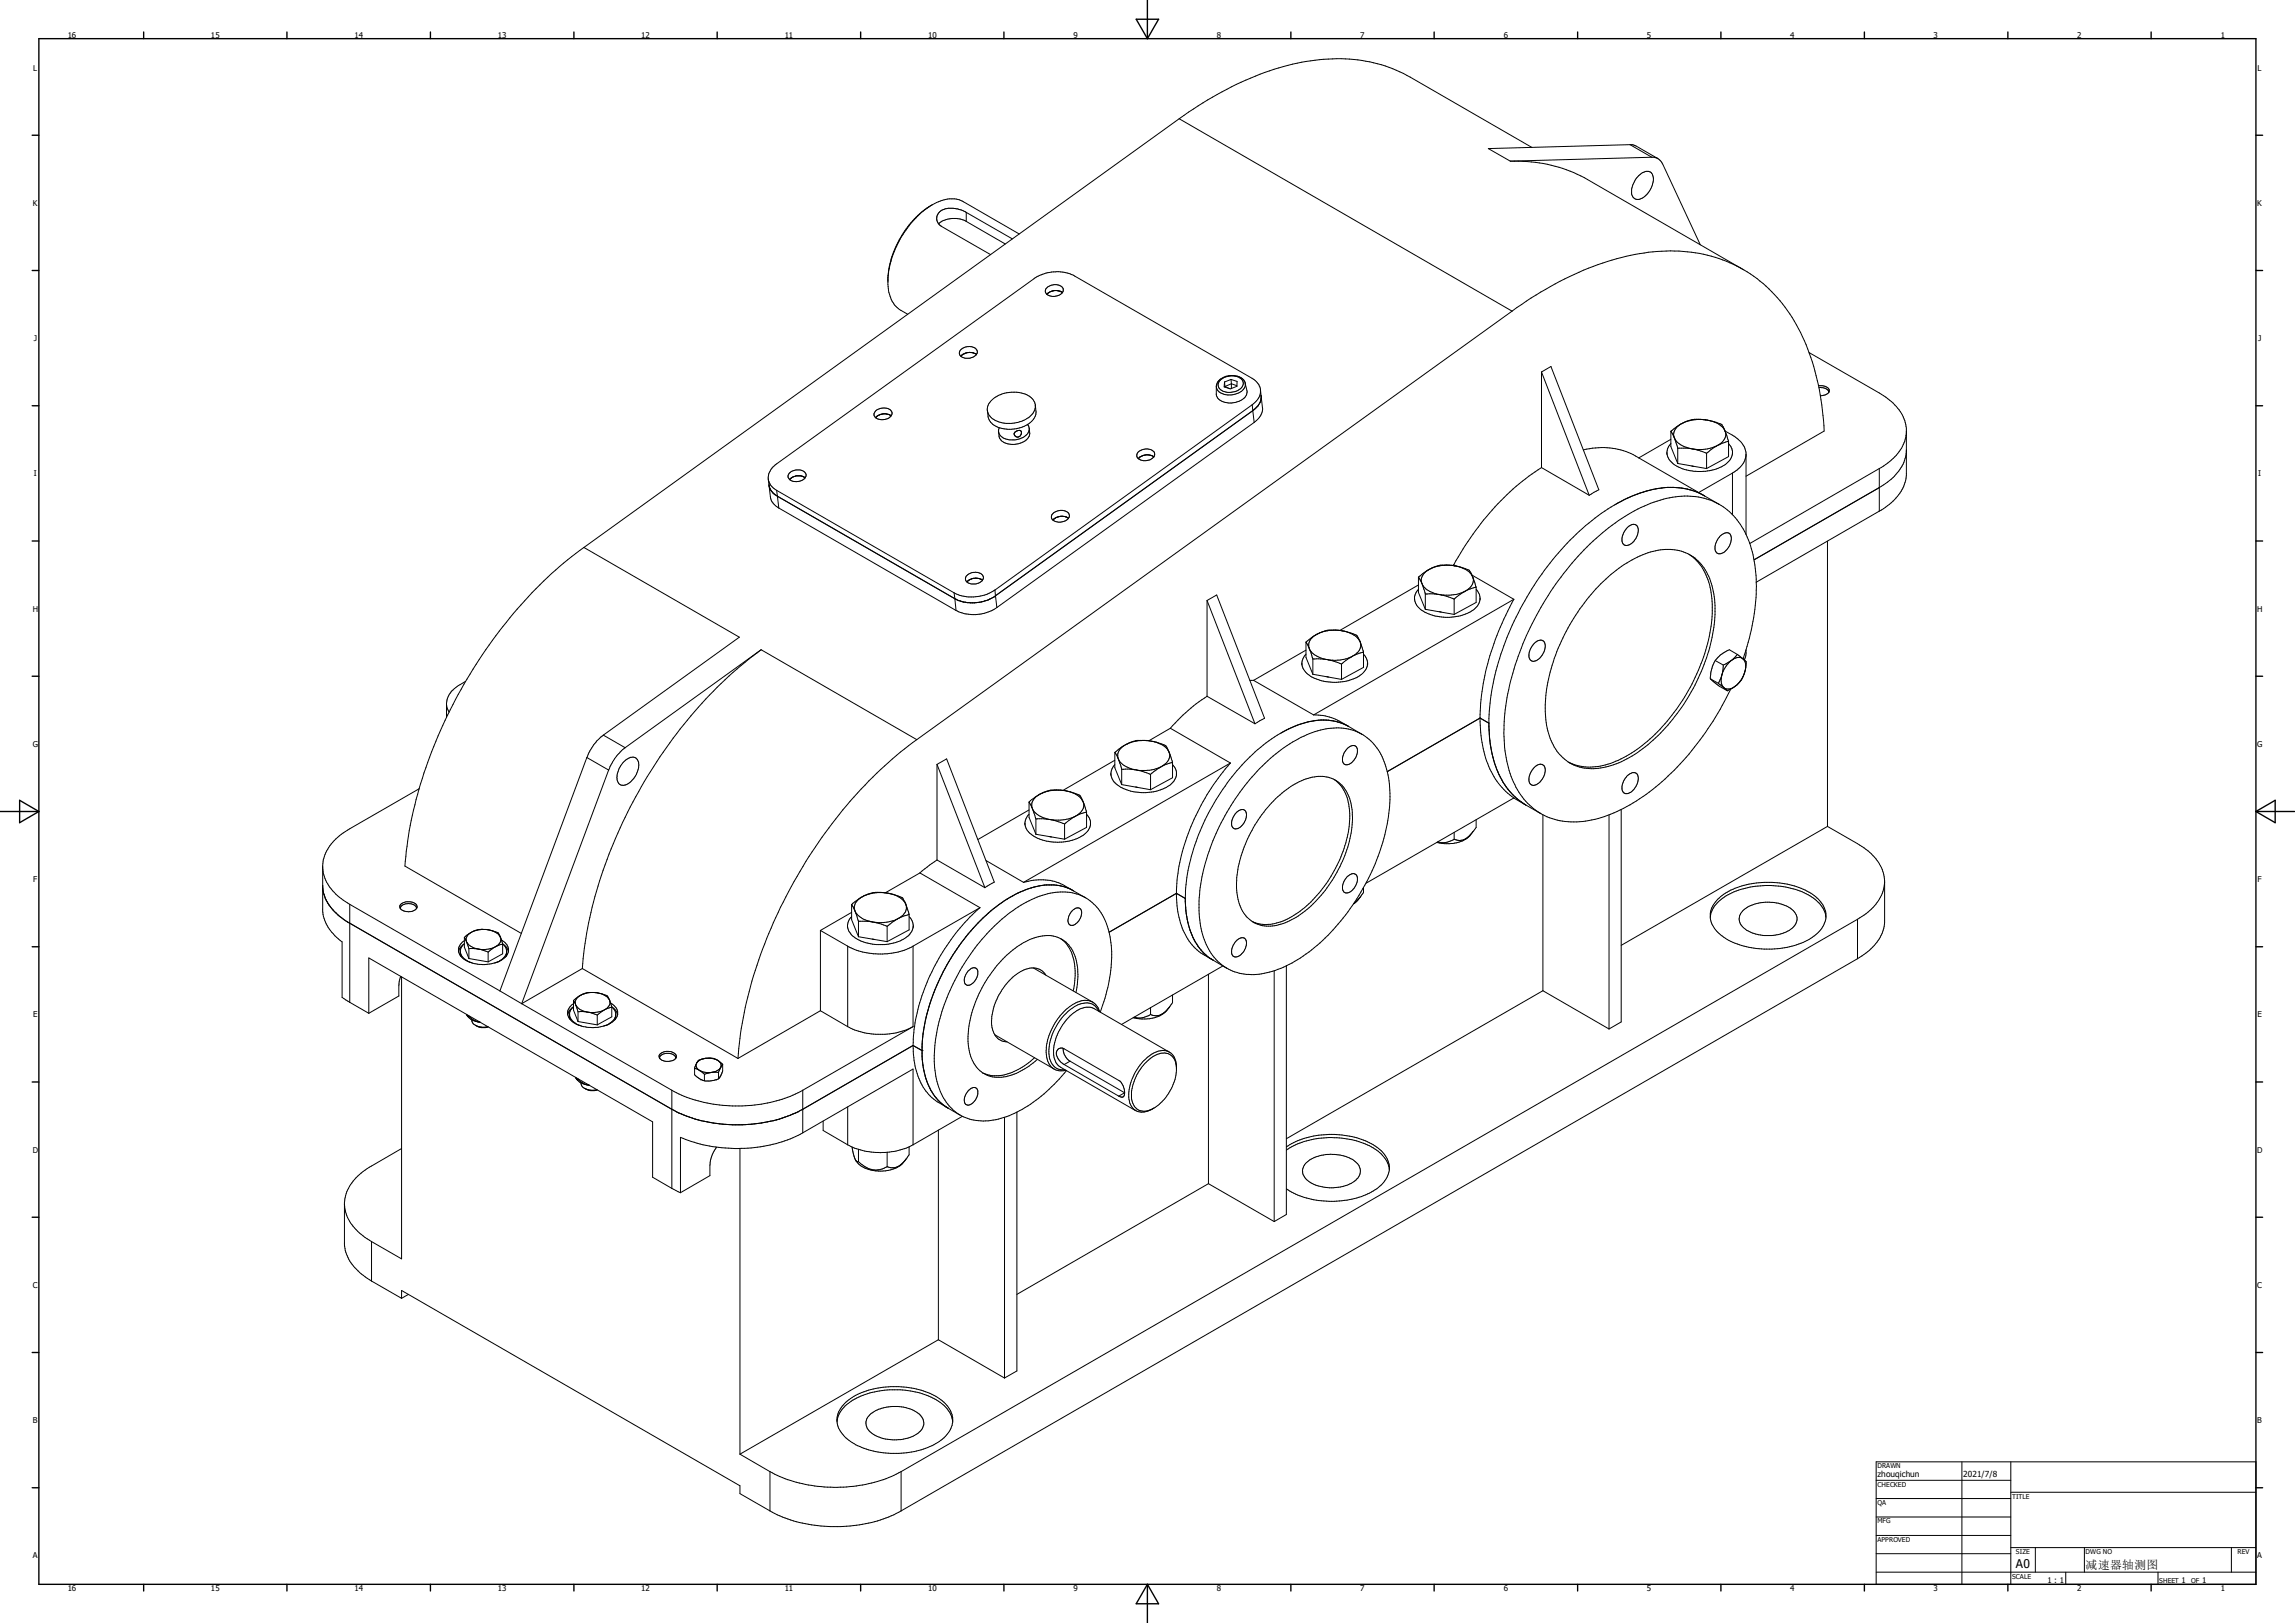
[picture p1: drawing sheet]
<svg xmlns="http://www.w3.org/2000/svg" width="297mm" height="210mm" viewBox="0 0 297 210" stroke-linecap="round" stroke-linejoin="round" font-family="sans-serif">
<defs><g id="words">
<text font-size="1.6" x="260.9" y="202.9">A0</text>
<text font-size="1.5" x="269.9" y="203.1">减速器轴测图</text>
<g font-size="1.1">
<text x="243" y="191.1">zhouqichun</text>
<text x="254.1" y="191.2">2021/7/8</text>
</g>
<g font-size="1">
<text x="8.8" y="4.9">16</text>
<text x="27.3" y="4.9">15</text>
<text x="45.9" y="4.9">14</text>
<text x="64.4" y="4.9">13</text>
<text x="83" y="4.9">12</text>
<text x="101.6" y="4.9">11</text>
<text x="120.1" y="4.9">10</text>
<text x="138.9" y="4.9">9</text>
<text x="157.5" y="4.9">8</text>
<text x="176" y="4.9">7</text>
<text x="194.6" y="4.9">6</text>
<text x="213.1" y="4.9">5</text>
<text x="231.7" y="4.9">4</text>
<text x="250.2" y="4.9">3</text>
<text x="268.8" y="4.9">2</text>
<text x="287.4" y="4.9">1</text>
<text x="4.3" y="9.1">L</text>
<text x="292.1" y="9.1">L</text>
<text x="4.2" y="26.6">K</text>
<text x="292.1" y="26.6">K</text>
<text x="4.4" y="44.2">J</text>
<text x="292.2" y="44.2">J</text>
<text x="4.4" y="61.6">I</text>
<text x="292.2" y="61.6">I</text>
<text x="4.2" y="79.2">H</text>
<text x="292.1" y="79.2">H</text>
<text x="4.2" y="96.6">G</text>
<text x="292.1" y="96.6">G</text>
<text x="4.3" y="114.1">F</text>
<text x="292.1" y="114.1">F</text>
<text x="4.3" y="131.6">E</text>
<text x="292.1" y="131.6">E</text>
<text x="4.2" y="149.1">D</text>
<text x="292.1" y="149.1">D</text>
<text x="4.2" y="166.6">C</text>
<text x="292.1" y="166.6">C</text>
<text x="4.2" y="184.1">B</text>
<text x="292.1" y="184.1">B</text>
<text x="4.2" y="201.6">A</text>
<text x="292.1" y="201.6">A</text>
<text x="8.8" y="205.9">16</text>
<text x="27.3" y="205.9">15</text>
<text x="45.9" y="205.9">14</text>
<text x="64.4" y="205.9">13</text>
<text x="83" y="205.9">12</text>
<text x="101.6" y="205.9">11</text>
<text x="120.1" y="205.9">10</text>
<text x="138.9" y="205.9">9</text>
<text x="157.5" y="205.9">8</text>
<text x="176" y="205.9">7</text>
<text x="194.6" y="205.9">6</text>
<text x="213.1" y="205.9">5</text>
<text x="231.7" y="205.9">4</text>
<text x="250.2" y="205.9">3</text>
<text x="265" y="204.8">1 : 1</text>
<text x="268.8" y="205.9">2</text>
<text x="282.3" y="204.8">1</text>
<text x="285" y="204.8">1</text>
<text x="287.4" y="205.9">1</text>
</g>
<g font-size=".9">
<text x="243" y="190">DRAWN</text>
<text x="243" y="192.4">CHECKED</text>
<text x="243" y="194.7">QA</text>
<text x="243" y="197.1">MFG</text>
<text x="260.4" y="193.9">TITLE</text>
<text x="243" y="199.5">APPROVED</text>
<text x="260.9" y="201.1">SIZE</text>
<text x="269.9" y="201.1">DWG NO</text>
<text x="289.6" y="201.1">REV</text>
<text x="260.4" y="204.3">SCALE</text>
<text x="279.4" y="204.8">SHEET</text>
<text x="283.6" y="204.8">OF</text>
</g>
</g></defs>
<g fill="none" stroke="#000" stroke-width=".13">
<path d="M152.6 15.4l43.1 24.9M152.6 15.4l-77 55.4M152.6 15.4a40.6 40.6 0 0 1 16.4-7.4 20.2 20.2 0 0 1 13.5 2l15.8 9.1M211 18.7h.4l.3 .2 2.9 1.6M211 18.7l2.8 1.6M211 18.7l-18.4 .5 2.9 1.7M114.9 35.9a5.6 5.6 0 0 0 .4 2.9 2.95 2.95 0 0 0 1.3 1.4l.9 .5M120.4 26.6a12.8 12.8 0 0 0-5.5 9.4M120.7 26.5l-.2 .1M125 27.5l-1.1-.5h-1.2a1.4 1.4 0 0 0-1.4 1.6l.2 .5 .4 .2 6.3 3.6M125 28.7l-.5-.3a3.5 3.5 0 0 0-1.8-.1l-.7 .3-.5 .4M125 27.5v1.2"/>
<path d="M125 27.5l6 3.4M125 28.7l5.1 2.9M131.9 30.3l-7.2-4.2a3.9 3.9 0 0 0-3.7 .2 12.1 12.1 0 0 0-6.1 9.4M135.6 37.1a1.43 1.43 0 0 1 2 .2 1 1 0 0 1-1.1 1.1 .89 .89 0 0 1-1.2-.9zM137.5 37.9a1.57 1.57 0 0 0-2 .2M195.5 20.9a19 19 0 0 1 10 2.3l20.1 11.7M212.1 22.7a1.28 1.28 0 0 1 1.5-.4 1.58 1.58 0 0 1 .2 1.8 2.18 2.18 0 0 1-2.1 1.7 .86 .86 0 0 1-.5-.7v-.6l.1-.6 .3-.6zM213.8 20.3a1.46 1.46 0 0 1 1.4 .9l4.8 10.5M213.8 20.3l-18.3 .6M113.4 53.1a1.36 1.36 0 0 1 2 .3 1.23 1.23 0 0 1-1.6 .9 .64 .64 0 0 1-.7-.5 .64 .64 0 0 1 .3-.7zM115.3 53.8a1.51 1.51 0 0 0-2 .3M124.4 45.2a1.44 1.44 0 0 1 2 .1 .83 .83 0 0 1-.8 1l-.7 .1a.67 .67 0 0 1-.7-.4 .67 .67 0 0 1 .2-.8z"/>
<path d="M126.4 45.9a1.57 1.57 0 0 0-2 .2M128.3 51.8a4.3 4.3 0 0 1 4.2-.8 1.66 1.66 0 0 1 1.3 2.2 3.6 3.6 0 0 1-2.9 1.6h-.7a2.62 2.62 0 0 1-2.4-1.5 1.5 1.5 0 0 1 .5-1.5zM132.1 55.7a.53 .53 0 0 0-.6 .1 .53 .53 0 0 0-.2 .6 .48 .48 0 0 0 .6 .1 .48 .48 0 0 0 .3-.4v-.3M132.1 55.8h.1M133 54.9a1.05 1.05 0 0 1-.5 1.7l-1 .3h-.8a1.35 1.35 0 0 1-1.5-1.3l.1-.3M133.2 55.4l.1 .6a1.47 1.47 0 0 1-1.4 1.4 2.31 2.31 0 0 1-2.5-.7l-.2-.8M134 52.4l.1 .8a2.1 2.1 0 0 1-1.6 2 4 4 0 0 1-4.3-.5l-.3-.7-.1-.9M147.3 58.4a1.42 1.42 0 0 1 2.1 .2 1.01 1.01 0 0 1-1.1 1 .93 .93 0 0 1-1.2-.7zM149.3 59.1a1.5 1.5 0 0 0-2 .3M157.7 49.3l.4-.3a2.4 2.4 0 0 1 1.7-.4 1.43 1.43 0 0 1 1.3 1l.3 .9a1.43 1.43 0 0 1-1.4 1.5 2.12 2.12 0 0 1-2.6-.8v-1.3zM158 49.2a2.18 2.18 0 0 1 2.8 0 1.04 1.04 0 0 1-.8 1.4 1.81 1.81 0 0 1-2.3-.6 .8 .8 0 0 1 .3-.8zM158.5 49.4v.6"/>
<path d="M158.5 50v.1M158.5 50l.6 .3M159.3 49.1l.8 .3v.6l-.9 .3-.8-.2 .1-.7M159.3 49.1l-.8 .3M159.3 49.1l.1 .6M159.4 49.7v.6M159.4 49.7l.7 .2M159.4 49.7l-.9 .3M161.1 49.6a1.36 1.36 0 0 1-1.3 1.4 2.08 2.08 0 0 1-2.3-.6l-.1-.4M162.1 52.4a1.9 1.9 0 0 0 .6-2.9l-.7-.6-22.9-13.2a5.2 5.2 0 0 0-5.3 .4l-33.3 23.9a1.89 1.89 0 0 0-.1 3.3l.1 .2M162.1 52.4v.7M162.1 52.4l-33.3 24"/>
<path d="M162.1 53.1l.2 1.6M162.1 53.1l-33.3 24M162.3 54.7l-33.3 23.9M163.1 50.4l.1 .8M163.2 51.2a1.75 1.75 0 0 1-.4 1.3l-.7 .6M163.2 51.2l.2 1.5a2.18 2.18 0 0 1-1.1 2M195.7 40.3a39.5 39.5 0 0 1 17.1-7.6 18.7 18.7 0 0 1 15.8 4.3 22.9 22.9 0 0 1 6.6 12.2 37.3 37.3 0 0 1 .9 6.6l-10.1 5.8M195.7 40.3l-77.1 55.4M199.5 48.1v12.4M199.5 48.1l1.2-.7 6.2 16-1.2 .7M199.5 48.1l6.2 16M204.9 58.2a9.2 9.2 0 0 1 6.8 .8l11 6.4a8.8 8.8 0 0 1 3.3 3.7"/>
<path d="M215.7 58.7l.1 .2a3.5 3.5 0 0 0 2.9 2 6.3 6.3 0 0 0 4.7-.9l.6-.6 .2-.7M216.2 56.8l-4.1 2.5M216.2 57.4l-.1 .1a1.51 1.51 0 0 0-.4 1.3M216.2 55.8l.4 .7M216.2 55.8v2l.9 2.2M216.6 56.5l.1 .3M216.7 56.8a2.92 2.92 0 0 0 2.1 1.2M216.7 56.8l.4 1.2M217.1 58h1.7M217.1 58v2M217.1 60l3.8 .6M217.7 54.8a1.61 1.61 0 0 0-1.1 1.7"/>
<path d="M217.7 54.8l-1.5 1M218 54.6l-.3 .2M218.8 58l.4 .1M219.2 58.1l1.7 .6M220.5 54.3h-1.4l-1.1 .3M220.5 54.3a5.1 5.1 0 0 0-2.5 .3M220.5 54.3h.2a5 5 0 0 1 2.2 .7l.3 .7M220.6 54.3h.2M220.9 58.7v1.9M221.2 54.4l.3 .1a2.64 2.64 0 0 1 1.7 1.2M222.1 57.7l-1.2 1M222.1 57.7l-.2 .1a5.2 5.2 0 0 1-2.7 .3"/>
<path d="M222.3 57.6l-.2 .1M223.2 55.7v.1M223.2 55.8l1.4 .8a3 3 0 0 1 1.4 2v10.5M223.2 55.8l.1 .1M223.3 55.9l.4 1.2M223.3 55.9a1.56 1.56 0 0 1-1 1.7M223.7 57.4a1.95 1.95 0 0 1 .5 1.4M223.7 57.1l-1.4 .5M223.7 57.1v2l-2.8 1.5M226 58.9a3.1 3.1 0 0 1-1.8 2.3M234.1 45.6l9.1 5.3a6.4 6.4 0 0 1 3.5 4.2v6.4a5.9 5.9 0 0 1-2.9 4.3l-.6 .3M235.3 49.9h.7a.65 .65 0 0 1 .7 .9"/>
<path d="M235.4 50.2l.2-.1a.96 .96 0 0 1 1.1 .7M236.7 50.8l-.5 .3-.6 .1M246.7 56.1a6.2 6.2 0 0 1-3.5 4.5M246.7 58.4a5.7 5.7 0 0 1-2.9 4.3l-16.8 9.7M75.6 70.8a49.3 49.3 0 0 0-10.5 10.3 61 61 0 0 0-12.3 27.7l-.4 3.3 15.1 8.7M75.6 70.8l20.1 11.7-17.6 12.6M99.4 62l.1 .7M99.5 62.7v.2a2.07 2.07 0 0 0 1.1 1.3M99.5 62.7l.2 1.6a2.03 2.03 0 0 0 1.1 1.4M100.5 63.5l.1 .7M100.5 63.5l23 13.2M100.6 64.2l.2 1.5"/>
<path d="M100.6 64.2l23 13.3M100.8 65.7l22.9 13.3M102.2 61.2l.7-.4h.6a.68 .68 0 0 1 .7 .4 .68 .68 0 0 1-.1 .8 1.44 1.44 0 0 1-2-.1l-.1-.4zM104.2 61.8l-.5-.2h-.6l-.6 .2-.3 .3M123.5 76.7l.1 .8M123.6 77.5l.1 1.5M125 74.6a1.4 1.4 0 0 1 2.2 0 .84 .84 0 0 1-.8 .9l-.7 .1a.69 .69 0 0 1-.7-1zM127.2 75.1a1.58 1.58 0 0 0-2.1 .2M128.8 76.4l-1.2 .5a6.1 6.1 0 0 1-2.5 .3l-.9-.2-.7-.3M128.8 76.4v.7M128.8 77.1a5.2 5.2 0 0 1-5.2 .4M128.8 77.1l.2 1.5"/>
<path d="M129 78.6a5.3 5.3 0 0 1-5.3 .4M136.3 66.4a1.39 1.39 0 0 1 2.1 .2 .91 .91 0 0 1-1 .9 1.1 1.1 0 0 1-1.3-.5v-.4zM138.3 67.1a1.58 1.58 0 0 0-2 .2M156.2 77.7v12.4M156.2 77.7l1.3-.7 6.2 15.9-1.3 .8M156.2 77.7l6.2 16M183.1 77.5l.1 .4a3.5 3.5 0 0 0 2.4 1.8 6.5 6.5 0 0 0 5.2-.8l.4-.5 .3-.9M183.6 75.7l-10.2 5.9M183.6 76.3a1.86 1.86 0 0 0-.5 1.3M183.6 74.7l.4 .7M183.6 74.7v2l.9 2.1M184 75.4a2.24 2.24 0 0 0 1.5 1.3l.6 .2"/>
<path d="M184 75.5l.5 1.4M184.5 76.9l.9-.1 1.1 .2M184.5 76.9v1.9M184.5 78.8l3.7 .7M185 73.7a1.61 1.61 0 0 0-1 1.7M185 73.7l-1.4 1M185.2 73.6l-.2 .1M186.3 79.2h.2M186.5 77l1.7 .5M187.2 73.1l-.9 .1-1.1 .4M187.2 73.1l.6 .1M187.2 73.1l-.2 .1a4.3 4.3 0 0 0-1.8 .4"/>
<path d="M187.8 73.2h.5M188.1 73.1l-.1 .1M188.1 73.1l.4 .2M188.2 77.5v2M188.3 73.2l.2 .1M188.5 73.3a4.1 4.1 0 0 1 1.7 .6l.3 .5M188.5 73.3l.6 .1a2.64 2.64 0 0 1 1.4 1M189.6 76.5l-.5 .2a5.4 5.4 0 0 1-2.1 .3h-.5M189.6 76.5l-1.4 1M190.5 74.4l.1 .2M190.5 74.4l5.4 3.1M190.6 74.6l.4 1.4"/>
<path d="M190.6 74.6a1.53 1.53 0 0 1-1 1.9M191 76.3a1.83 1.83 0 0 1 .5 1.3M191 76l-1.4 .5M191 76v2l-2.8 1.5M195.9 77.5l-25.9 15M195.9 77.5a32.5 32.5 0 0 0-4.4 15.9 13.1 13.1 0 0 0 2.7 8.3l.7 .7 1 .9M199.5 60.5a34.6 34.6 0 0 0-11.4 12.6M199.5 60.5l6.2 3.6M207.2 75.5a18.4 18.4 0 0 1 3.3-2.6 8.9 8.9 0 0 1 7.1-1.6 6.1 6.1 0 0 1 4 4.9 17.7 17.7 0 0 1-1.2 10.3 24.6 24.6 0 0 1-9.2 11.3 8.8 8.8 0 0 1-7 1.4 6.2 6.2 0 0 1-4-5 18.9 18.9 0 0 1 1.9-11.2 26.7 26.7 0 0 1 5.1-7.5zM210.6 64.5a26.8 26.8 0 0 0-8.2 6.2 36.9 36.9 0 0 0-9.7 21.3v2.1l.1 1.4M210.6 68.3l.1-.1a.71 .71 0 0 1 .8-.3 .71 .71 0 0 1 .5 .6 1.99 1.99 0 0 1-1.6 2.1 .73 .73 0 0 1-.5-1.1l.2-.5zM211.8 64l-1.5 .6-1.3 .7"/>
<path d="M213.4 63.5l-1.2 .3-1.5 .6M215.1 63.1l-1.6 .3M215.5 63.1l-1.7 .2-1.9 .6M215.8 63.1h1.2M215.9 63.1h-.5M216.5 63.1l1.9 .2M217.3 63.1l1 .2M218.3 63.3l1.1 .3 1.2 .6-.6-.3M218.4 63.3l.3 .1M218.5 71.7a7.3 7.3 0 0 1 3 5.7 20.5 20.5 0 0 1-2.3 10.7 26.5 26.5 0 0 1-4.4 6.3 22 22 0 0 1-3.3 2.8 9.8 9.8 0 0 1-6.9 2l-.8-.2-.8-.4M218.9 60.3l.3 .1M219 63.5l1 .3"/>
<path d="M222.4 65.2a10 10 0 0 0-8.3-.2 26.6 26.6 0 0 0-11.4 8.7 36.4 36.4 0 0 0-8 19.2 16.5 16.5 0 0 0 1.7 9.3 8.3 8.3 0 0 0 8.8 4.1 20 20 0 0 0 9.9-5.2 38.5 38.5 0 0 0 8.9-11.9M222.7 69.3a.83 .83 0 0 1 1.2-.1 1.9 1.9 0 0 1-.4 1.9l-.3 .3a.74 .74 0 0 1-1.1 0 2.05 2.05 0 0 1 .6-2.1zM224.2 61.2v5.4M224.2 61.2l-4.4 2.5M226 69.1a16.8 16.8 0 0 1 1.3 8.2 30.9 30.9 0 0 1-1.7 8M236.5 70v36.9M243.2 60.6v5.5M243.2 60.6l-16.8 9.7M243.2 66.1l-15.9 9.2M57.8 91.2l.3 1M60.3 88.2l-.8 .4a3.1 3.1 0 0 0-1.7 2.4v1.8M75.9 98l2.9 1.6"/>
<path d="M75.9 98l-11.2 30.2M78.1 95.1l2.8 1.7M78.1 95.1l-.2 .2a6.2 6.2 0 0 0-2 2.7M78.8 99.6l-11.3 30.3M80.6 98.7a1.4 1.4 0 0 1 1.6-.6 1.55 1.55 0 0 1 .2 2 2.19 2.19 0 0 1-2 1.5 1.16 1.16 0 0 1-.5-1.6l.3-.6zM80.9 96.8l-1.2 1.2-.9 1.6M98.5 84.1l-17.6 12.7M98.5 84.1a55.3 55.3 0 0 0-13.1 13.8l-1.6 2.6a58.3 58.3 0 0 0-8.3 23.6l-.1 1.2M98.5 84.1l20.1 11.6M118.6 95.7a42.7 42.7 0 0 0-5.6 4.9 63.3 63.3 0 0 0-14.8 23.6 50.1 50.1 0 0 0-2.3 8.9l-.4 3.9M121.3 98.9v12.4M121.3 98.9l1.2-.7 6.2 16-1.2 .7"/>
<path d="M121.3 98.9l6.2 16M144.3 98.4l-6.8 3.9M144.3 98.9a1.95 1.95 0 0 0-.5 1.4M144.3 97.4l.4 .7M144.3 97.4v1.9l.9 2.2M144.7 98.1a2.82 2.82 0 0 0 2.3 1.5M144.7 98.2l.5 1.3M145.2 99.5h.9l.9 .1M145.2 99.5v2M145.5 96.4a1.52 1.52 0 0 0-.8 1.7M145.5 96.4l-1.2 1M145.9 96.3l-.4 .1"/>
<path d="M146.4 96l-.5 .3M147 99.6l.5 .1M147.5 99.7l1.4 .5M147.9 95.8l-1.5 .2M148.1 95.8l.7 .1M148.3 95.8h-1.2l-1.2 .5M148.3 95.8l.5 .1M148.8 95.9h.4M149.2 95.9a2.95 2.95 0 0 1 1.8 .7l.3 .8M149.2 95.9l.6 .2a2.24 2.24 0 0 1 1.5 1.4M150.3 99.2l-1.4 1M150.3 99.2l-1.1 .4-1.7 .1"/>
<path d="M150.6 99l-.3 .2M150.7 99l-.4 .2M151.3 97.5l.4 1.2M151.3 97.4a1.44 1.44 0 0 1-.7 1.6M151.5 94.2l-2.8 1.7M151.5 94.2l7.7 4.5M151.7 98.9a1.56 1.56 0 0 1 .1 2.3 4.7 4.7 0 0 1-2.5 1.3 5.7 5.7 0 0 1-5.1-1.3l-.3-.4-.1-.6M151.7 98.7l-1 .3M151.7 98.7v1.9l-2.8 1.6M156.2 90.1l-1.4 1-1 .8-2.3 2.3M156.2 90.1l6.2 3.6M159.2 98.7a27.3 27.3 0 0 0-6.9 16.5 10.2 10.2 0 0 0 2.2 7.3l.9 .8 1.6 1"/>
<path d="M159.2 98.7l-26.7 15.5M161.8 88h.4M162.2 88l7.8 4.5M166.8 94.3a24 24 0 0 0-9.9 10 24.5 24.5 0 0 0-3.5 12.4M167.9 93.8l-1.1 .5M168.6 93.6l-1.5 .6-1.3 .7M169 84.1l-6.8 3.9M169 84.7a1.74 1.74 0 0 0-.5 1.3M169 83.1l.4 .8M169 83.1v2l.9 2.2M169.4 83.9l.5 1.4M169.4 83.9a3.1 3.1 0 0 0 2.4 1.4"/>
<path d="M169.9 85.3h1.9M169.9 85.3v2M169.9 87.3l3.7 .6M170 92.5a6.5 6.5 0 0 1 3.4 .8l1.1 .7M170.3 82.2a1.49 1.49 0 0 0-.9 1.7M170.3 82.2l-1.3 .9M170.6 82l-.3 .2M170.7 93.2l-1.4 .2-1.1 .3M170.9 93.2a6.5 6.5 0 0 1 3.3 .7M170.9 81.8l-.3 .2M171 93.2l-2.1 .3M171.3 93.2h.7"/>
<path d="M171.7 87.6h.3M171.8 85.3l1.8 .6M172.2 93.2l.9 .2M172.6 81.5l-.6 .1-1.1 .2M172.9 81.5l.4 .1M173.2 93.4l1.1 .5M173.3 81.6h.2M173.5 81.6l-1.5-.1-1.1 .3M173.5 81.6h.2M173.6 85.9v2M173.7 81.6l.9 .2a1.44 1.44 0 0 1 1.1 .7l.2 .3M173.7 81.6l.2 .1"/>
<path d="M174.1 81.7l1.2 .5 .6 .6M174.2 93.9l.3 .1M174.3 93.9l.2 .1M174.5 96.8a.7 .7 0 0 1 1.1 0 1.83 1.83 0 0 1-1.4 2.2 .53 .53 0 0 1-.5-.5 2.05 2.05 0 0 1 .8-1.7zM174.5 94l1.8 1M175 84.9a5 5 0 0 1-3.2 .4M175 84.9l-1.4 1M175.2 84.8l-.2 .1M175.9 82.8l.1 .2M176 83l.5 1.4M176 83a1.51 1.51 0 0 1-.8 1.8M176.5 84.7a1.57 1.57 0 0 1 .5 1.2"/>
<path d="M176.5 84.4l-1.3 .4M176.5 84.4v2l-2.9 1.5M177 85.8a2.72 2.72 0 0 1-2.3 2.2 6 6 0 0 1-5.7-1 1.75 1.75 0 0 1-.5-1.1M192.7 93.6l-1.2-.7-12 7M192.7 94a14.4 14.4 0 0 0 2.2 7.8l.7 .8M192.9 96.2l.4 2.2 .5 1.5M198.5 83.3a.85 .85 0 0 1 1.4-.1 2.03 2.03 0 0 1-1.5 2.4 .62 .62 0 0 1-.5-.6 2.33 2.33 0 0 1 .6-1.7zM198.5 99.4l.2-.2a.73 .73 0 0 1 1-.3 .73 .73 0 0 1 .3 1 1.77 1.77 0 0 1-1.7 1.7 .61 .61 0 0 1-.4-.6 2.34 2.34 0 0 1 .6-1.6zM221.3 87.8l1.2 1 1.1 .6M221.3 87.8l1.1 .6M222 85.5l-.6 1.3-.1 1M222 85.5l1 .6"/>
<path d="M222.4 88.4l1.2 1M222.8 87.5v.3a1.33 1.33 0 0 0 .2 1.1M222.8 87.3l-.4 1.1M223 86.1l-.2 1.2M224.4 88.9l-.8 .5M224.6 88.8a1.29 1.29 0 0 1-1.5 .2M224.6 88.8l-.1 .1M224.8 84.7l-.2 .3a4.7 4.7 0 0 0-1.8 2.3M224.8 84.7l-1-.6-1.2 .7-.6 .7M224.8 84.7l.7 .5M225.5 85.2l-.3-.1h-.5l-1.7 1M225.5 85.2l.2 .2"/>
<path d="M225.6 85.2a1.56 1.56 0 0 1 .2 1.7M225.7 85.4a.53 .53 0 0 1 .3 .8l-.2 .7M225.8 86.9a2.9 2.9 0 0 1-1.2 1.9M225.8 86.9l-.3 .8-.4 .6-.5 .5M226 84.1l-.1 .8-.2 .5M41.8 112.2a5.8 5.8 0 0 0 3.2 4.6l.3 .2M41.8 114.8a6.1 6.1 0 0 0 3.2 4.5l41.9 24.2a16.6 16.6 0 0 0 7.9 2 19.1 19.1 0 0 0 6.4-.8l1.7-.7 1-.5 14.3-8.2M45.3 117v12.7M45.3 117l19.4 11.2M51.8 117.6a.98 .98 0 0 1 1.2-.7l.4 .1a.64 .64 0 0 1 .5 .6M51.9 116.9l.7-.2h.7a.59 .59 0 0 1 .7 .6 .59 .59 0 0 1-.6 .6 1.35 1.35 0 0 1-1.7-.5l.1-.3zM54.3 102.1l-9 5.1a6.2 6.2 0 0 0-3.5 4.6v6.1a5.5 5.5 0 0 0 2.5 4v7.2l1 .6"/>
<path d="M109.7 119.9a2.51 2.51 0 0 0 1.9 1.9l1.3 .4h1.5a4.5 4.5 0 0 0 3.6-1.6l.2-.7M110.2 118.1l-4 2.3M110.2 118.6a1.71 1.71 0 0 0-.5 1.4M110.2 117l.3 .6M110.2 117v2l.9 2.2M110.5 117.6l.1 .3M110.6 117.6v.3M110.6 117.9l.5 1.3M110.6 117.9a3 3 0 0 0 2.4 1.4l1.8 .6M111.1 119.2v2M111.5 116.1l-.4 .3a1.3 1.3 0 0 0-.5 1.2M111.5 116.1l-1.3 .9"/>
<path d="M112 115.9l-.5 .2M114.3 115.5a5 5 0 0 0-2.2 .3l-.1 .1M114.5 115.5h.2M114.8 119.9v1.9M114.9 115.6l-1.6-.1-1.3 .4M114.9 115.6l.8 .2 .5 .2a1.44 1.44 0 0 1 1.1 1.3 1.44 1.44 0 0 1-.8 1.4l-.3 .2M114.9 115.6l.9 .2a1.42 1.42 0 0 1 1.1 .6l.4 .7 .4 1.2M116.1 119h-.2a5.6 5.6 0 0 1-3.2 .3l-1.6-.1M116.1 119l-1.3 .9M116.2 118.9l-.1 .1M117.7 118.6a1.72 1.72 0 0 1 .5 1.4M117.7 118.3l-1.5 .6"/>
<path d="M117.7 118.3v2l-2.9 1.5M119.1 113l-4.5 2.5M119.1 113l7.7 4.5M121.3 111.3l-2.2 1.7M121.3 111.3l6.2 3.6M126.3 119.7l-1.6 1.9M126.6 119.4l-.7 .7a27 27 0 0 0-3.6 5.3l-.7 1.3M126.8 117.5l-8.6 4.9M126.8 117.5a26 26 0 0 0-8.6 17v.8M127.6 111.4l4.9 2.8M129 117.3l-2.4 2.1M130.3 116.3l-1 .7"/>
<path d="M132.5 114.2a7.4 7.4 0 0 1 3.7-.2l1.3 .5 3 1.7M132.8 115.1a16.4 16.4 0 0 0-5.6 3.7M132.8 115.1l-1 .4-1.4 .8M133.2 104.8l-6.7 3.8M133.2 105.4a1.74 1.74 0 0 0-.6 1.3M133.2 103.8l.4 .7M133.2 103.8v2l.9 2.2M133.6 104.5l.1 .4M133.6 104.6l.1 .3M133.7 104.9l.4 1.1M133.7 104.9a3.8 3.8 0 0 0 2.7 1.3l1.4 .4M133.8 114.8l-1 .3"/>
<path d="M134.1 106v2M134.1 108l3.7 .6M134.2 114.7l-.7 .2M134.6 102.8a1.61 1.61 0 0 0-1 1.7M134.6 102.8l-1.4 1M134.8 114.6l-.7 .1M135.8 108.3h.3M136.4 114.5l.6 .1M136.4 114.5h.3M136.4 114.5l-1.9 .1M136.7 114.6h.3M137 102.2a3.8 3.8 0 0 0-2.4 .6"/>
<path d="M137 114.6h.3M137.2 102.2l.4 .1M137.2 102.2l-1.3 .1-.8 .2-.5 .3M137.3 114.6l1.1 .4 .5 .3M137.3 114.6l.3 .1M137.4 102.3h.2M137.6 102.3l.5 .1M137.8 106.6v2M138.1 102.4a2.95 2.95 0 0 1 1.8 .7l.2 .5M138.1 102.4l.6 .1a2.44 2.44 0 0 1 1.4 1.1M138.7 117.9a.72 .72 0 0 1 1.2-.2 1.72 1.72 0 0 1-1.1 2 .66 .66 0 0 1-.5-1l.2-.5zM139.2 105.6l-.2 .1a4.8 4.8 0 0 1-2.4 .4l-1.6-.2-.9 .1"/>
<path d="M139.2 105.6l-1.4 1M140.1 103.6a1.55 1.55 0 0 1-.9 2M140.2 103.7l.4 1.4M140.6 105.4a1.73 1.73 0 0 1-.6 2.8 6.4 6.4 0 0 1-6.7-.3 1.95 1.95 0 0 1-.7-1.3M140.6 105.1l-.7 .2-.7 .3M140.6 105.1v2l-2.8 1.5M145.2 101.5l3.7 .7M147 101.8l.2 .1M148.9 100.2v2M153.4 116.3l-1.1-.7-8.8 5M153.4 116.6l.1 1.6M153.4 117v.4"/>
<path d="M153.4 117.5a9.3 9.3 0 0 0 2.4 5.9M153.5 118.3l.1 .7M153.7 119.3l.3 1.1 .5 1.2M160.1 105.1a.67 .67 0 0 1 1.1 0l.1 .3-.1 .5a2.06 2.06 0 0 1-.9 1.3 .57 .57 0 0 1-.9-.5 2.15 2.15 0 0 1 .7-1.6zM165.1 103.4a9.4 9.4 0 0 1 5.5-2.9 4.1 4.1 0 0 1 4.3 3.7 14.1 14.1 0 0 1-2.3 9.4 13.2 13.2 0 0 1-6.8 6 4.1 4.1 0 0 1-5.6-3.2 12.9 12.9 0 0 1 1.4-8.2l.8-1.5 .9-1.3zM172.6 100.9a5 5 0 0 1 2 3.8 15.5 15.5 0 0 1-3.2 10 11.9 11.9 0 0 1-6.4 4.8 4.3 4.3 0 0 1-2.9-.3M174.3 113.4l.3-.1a.62 .62 0 0 1 .6-.3 .62 .62 0 0 1 .5 .6 1.84 1.84 0 0 1-1.5 1.9 .87 .87 0 0 1-.4-1.2zM176.1 116l-.9 1M176.5 114.9l-.1 .7-.6 .7-.6 .6M188.2 107.7v.9M188.2 108.6l-.6 .3a2.2 2.2 0 0 1-1.6 0M190.6 107.6l-.3 .5a3.4 3.4 0 0 1-2.7 1.1l-1.7-.2"/>
<path d="M190.6 107.6a2.1 2.1 0 0 1-2 1.1l-.4-.1M191 106.1v1l-.4 .5M194 100.2l.2 .4M194.2 100.6l.8 1.3 .6 .8M195.6 102.7l1 .9M195.6 102.6l.2 .3M195.9 102.9l.2 .3M195.9 103.3l1.6 .9M195.9 103.3l-19.1 11M196.3 103.4l.3 .2M196.6 103.6l.9 .6M197.5 104.2l1.9 1.1"/>
<path d="M199.7 105.4v22.8M208.2 105.4v27.8M209.8 104.8v27.4l-1.6 1M210.6 100.4a.81 .81 0 0 1 1.3-.1 2.08 2.08 0 0 1-1.3 2.4 .58 .58 0 0 1-.7-.6 2.42 2.42 0 0 1 .7-1.7zM221.3 118.7a3.6 3.6 0 0 1 2.1-2.8 12 12 0 0 1 9.3-.7 7 7 0 0 1 2.4 1.3 3.2 3.2 0 0 1 1.2 2.2M222.3 116.4a8.9 8.9 0 0 1 6-2.2 10.9 10.9 0 0 1 5.8 1.2 4 4 0 0 1 2.2 2.8 3.7 3.7 0 0 1-2.2 3.4 12 12 0 0 1-9.3 .6 4.9 4.9 0 0 1-3.4-3.2 2.87 2.87 0 0 1 .9-2.6zM225.6 117.8a5.4 5.4 0 0 1 5-.8l.6 .2a1.81 1.81 0 0 1 1.3 2.1 3 3 0 0 1-2.5 1.7l-1.7 .1a3.7 3.7 0 0 1-3.1-1.7 1.46 1.46 0 0 1 .4-1.6zM236.5 106.9l3.9 2.3a6.3 6.3 0 0 1 3.4 4l.1 .7v5.5a5.7 5.7 0 0 1-2.9 4.3l-.6 .4M236.5 106.9l-26.7 15.4M240.4 119v5.1M240.4 119l-123.8 71.4M243.9 114.2a5.8 5.8 0 0 1-3.2 4.6l-.3 .2"/>
<path d="M45.3 129.7l2.4 1.4M47.7 131.1v-7.1l36.8 21.2v7.1l2.4 1.5M51.9 126.3l-.3 .9v1.7l-3.9 2.2M52 126.4v36.5l-3.9-2.2M59.3 123.1a2.62 2.62 0 0 0 2.3 1.6l1.1 .1 .9-.1 .8-.2M59.6 123.1a1.98 1.98 0 0 0 1.5 1.5M60 122.2l-.4 .4-.3 .5M60.1 121.7a1.51 1.51 0 0 0-.8 1.4M60.1 122.1a1.35 1.35 0 0 0-.4 1.7M60.1 121.3l.3 .5M60.1 121.3v1.3l.6 1.4M60.4 121.8v.1"/>
<path d="M60.4 121.9a1.97 1.97 0 0 0 1.3 .9M60.4 121.9l.3 .9M60.4 131.2l.1 .2M60.5 131.4v.1M60.5 131.5l.6 .5M60.5 131.5h.1M60.5 131.5l.1 .1M60.6 131.6h.1M60.6 131.5h.1M60.7 122.8h1.1M60.7 122.8v1.2M60.7 131.4v.1"/>
<path d="M60.7 124l2.5 .5M60.7 131.5l.7 .6 .7 .1M60.8 120.8a.96 .96 0 0 0-.4 1M61.1 132a.74 .74 0 0 0 .4 .7M61.1 132l.4 .2 .7 .1M61.1 120.6l-.3 .2M61.2 120.6l-1.1 .7M61.5 132.7l.8 .3 .9-.1M61.5 132.7a2.39 2.39 0 0 0 1.6 .1M61.8 122.8h.3M62.1 122.8l1.1 .4M62.3 120.3l-1.1 .3"/>
<path d="M62.5 120.2l.1 .1M62.9 120.3h.1M63 120.3l.4 .1M63.1 120.3h-1.1l-.9 .3M63.1 120.3a2.08 2.08 0 0 1 1.6 1M63.2 123.2v1.3M63.5 120.4h.2a1.21 1.21 0 0 1 .9 .6l.1 .3M64 122.6a3.6 3.6 0 0 1-1.9 .2M64 122.6l-.8 .6M64.1 122.5l-.1 .1M64.4 124.5l-.4 .1M64.7 128.2l2.8 1.7"/>
<path d="M64.7 121.3l.1 .2M64.8 121.5l.3 .7M64.8 121.5a1.08 1.08 0 0 1-.7 1M64.9 121.6l.1 .1a1.37 1.37 0 0 1 .8 1.4M65.1 122.2l-1 .3M65.1 122.2v1.2l-1.9 1.1M65.6 123.2l-.3 .6-.6 .5M65.8 123.1a1.54 1.54 0 0 0-.7-.9l.5 .7-.1 .9M65.8 123.1a2.1 2.1 0 0 1-1.4 1.4M67.5 129.9l19.4 11.2M73.7 131.4l.3 .6 .6 .5M74.2 130.3l-.5 .4-.2 .6"/>
<path d="M74.2 129.9a1.33 1.33 0 0 0-.1 2.3 4.8 4.8 0 0 0 5.3-.1l.2-.2 .3-.6M74.2 130.3l-.5 .6v.8l.1 .2M74.2 129.5l.2 .3M74.2 129.5v1.2l.6 1.5M74.4 129.8l.1 .2M74.5 130l.2 .3a2.39 2.39 0 0 0 1.3 .7M74.5 130l.3 .9M74.5 139.4l.1 .2M74.6 139.6h.1M74.6 139.6l.6 .5M74.6 139.6l.1 .1M74.7 139.7h.1"/>
<path d="M74.7 132.6l.5 .2M74.8 139.7h.1M74.8 130.9l1.2 .1M74.8 130.9v1.3M74.8 139.6v.1M74.8 132.2l2.5 .4M74.8 139.7l.8 .6 .6 .1M75.4 125.3l20.1 11.7M75.4 125.3l-7.9 4.6M76 131l1.3 .3M76.5 128.4a2.58 2.58 0 0 0-1.9 .9l-.2 .5M76.9 128.4l.4 .1"/>
<path d="M77.3 131.3v1.3M77.3 128.5l-1.2-.1a4 4 0 0 0-1.9 1.1M77.3 128.5l.5 .1a1.21 1.21 0 0 1 .9 .5l.2 .3M77.3 128.5a2.13 2.13 0 0 1 1.6 .9M78.1 130.7a3.7 3.7 0 0 1-1.7 .3h-.4M78.2 130.7h-.1M78.2 130.7l-.9 .6M78.5 132.6l-.3 .2M78.9 129.4v.1M78.9 129.5a1.04 1.04 0 0 1-.7 1.2M78.9 129.5l.3 .8M79 129.8a1.69 1.69 0 0 1 .9 1.5"/>
<path d="M79.2 130.3l.5 .7-.1 .9M79.2 130.3l-1 .4M79.2 130.3v1.3l-1.9 1M79.2 130.3l.5 .4 .2 .6M79.7 131.4a1.67 1.67 0 0 1-.9 1.1M85.4 136.5a1.47 1.47 0 0 1 2.1 .1 .79 .79 0 0 1-.9 .7h-.4a.79 .79 0 0 1-.9-.8zM85.4 136.9a.86 .86 0 0 1 .8-.6 1.23 1.23 0 0 1 1.2 .4l.1 .2M89.9 138.2v.9l.8 .6M89.9 138.2l.5 .2 .8 .6M90.1 137.7a.68 .68 0 0 0 .3 .7M90.1 137.6l-.2 .6M90.2 137.5l-.1 .1"/>
<path d="M90.6 138.6l.9 .2h.6M90.7 137.1l-.6 .5M90.7 139.7l.5 .2M90.7 139.7v.1M91.2 139v.9M91.3 136.9l-.3 .1a.78 .78 0 0 0-.7 .4l-.1 .1M91.3 136.9l-.4 .1M91.3 136.9h1l.4 .2M91.6 136.9h-.1M92 136.9l.7 .2M92.1 138.8h.9M92.1 138.8l-.9 .2"/>
<path d="M92.7 137.1l.8 .6M92.7 137.1l.1 .1M92.7 139.7v.1M92.7 139.7l-.8 .2h-.7M93 139.6l-.3 .1M93 138.8v.8M93 137.3l.3 .3v.5M93.2 138.2l-.6 .4-.5 .2M93.5 137.7v1l-.5 .9M93.5 137.7l-.5 1.1M106.2 130.8l-10.7 6.2M106.2 130.8l3.5 2"/>
<path d="M106.2 120.4v10.4M106.2 120.4l3.5 2M109.7 132.8a9.1 9.1 0 0 0 3.6 1h1.2a9 9 0 0 0 3.7-1M109.7 122.4a9.2 9.2 0 0 0 5.7 .9l1.6-.3 1.2-.6M109.7 122.4v10.4M111.1 121.2l3.7 .6M112.9 121.5l.3 .1M118.2 132.8l-14.3 8.3M118.2 122.4v10.4M118.2 135.3l1.1 .6M118.2 135.3a9.3 9.3 0 0 0 2.2 6.5l.9 .8 1.4 .8M119.3 135.9h.1"/>
<path d="M119.3 136.6a10.5 10.5 0 0 0 1 4.2M119.5 133.4l-.2 1.7v1.6l.3 1.9M119.6 138.9a8.1 8.1 0 0 0 1.1 2.5M119.8 132l-.3 1.3M120.7 128.9l-.8 2.8M121.4 127.1l-.7 1.7M122.3 125.3a23.5 23.5 0 0 0-3 10.1M124.7 121.6l-1.2 1.6-1 1.7M125.3 125.6a.75 .75 0 0 1 1.2-.1v.1a1.71 1.71 0 0 1-.3 1.3l-.3 .3a.64 .64 0 0 1-1 0 1.62 1.62 0 0 1 .4-1.6zM128.7 133.9l7.7 4.4M133.7 125.3l7.7 4.4M133.9 136.9a8.5 8.5 0 0 1-4.7 2.3h-1l-.8-.3"/>
<path d="M134.2 137.1a7.8 7.8 0 0 1-5.3 2.3l-.7-.1-.8-.4M135.3 126.2a2.15 2.15 0 0 0-3-.6 8 8 0 0 0-3.8 5.2l-.1 .3a3.4 3.4 0 0 0 .8 3.4l.6 .3h.5M136.5 138.4l.6 .2 .9-.1M137.2 121.4l.2 .2M137.4 121.5a4.7 4.7 0 0 0-4.7 .3 15.5 15.5 0 0 0-6.8 8.9 9.4 9.4 0 0 0-.1 6.5 3.5 3.5 0 0 0 1.6 1.7M137.4 121.6a4.3 4.3 0 0 1 1.3 1.8 8.9 8.9 0 0 1 .2 4.8M137.4 121.5a4.1 4.1 0 0 1 1.9 2.8 9.4 9.4 0 0 1-.1 4.1M137.6 135.7l.1 .8 .4 .5 .4 .3M137.7 137.8a1.69 1.69 0 0 1-.9-1.8 .66 .66 0 0 1 .9-.3l7.1 4.1a1.8 1.8 0 0 1 .6 2.1l-.3 .1-.3-.2M137.7 137.8l7.1 4M138 138.5a19.9 19.9 0 0 1-6.4 5.4M138.5 137.3l-.8 .5"/>
<path d="M138.5 137.3l7 4.1-.7 .4M142.2 130.9a1.81 1.81 0 0 0-2.5-.9 7.1 7.1 0 0 0-3.9 6.9 1.86 1.86 0 0 0 1.5 1.5h.5M142.3 130.9a1.97 1.97 0 0 0-2.9-1.2 7.5 7.5 0 0 0-4 6.9 2.25 2.25 0 0 0 1.1 1.8M142.4 131a18.3 18.3 0 0 0 1.1-10.5 6.2 6.2 0 0 0-5-5 10.6 10.6 0 0 0-7.4 2.3 25.3 25.3 0 0 0-8.4 10.8 26.7 26.7 0 0 0-1.4 4.5 13.5 13.5 0 0 0 .5 8.5 5.8 5.8 0 0 0 6.7 3.3h.4a10.7 10.7 0 0 0 2.7-1M147.9 137.4a4.1 4.1 0 0 1 2.4-1.5 1.73 1.73 0 0 1 1.9 1.8 6.1 6.1 0 0 1-3.9 6.1 1.75 1.75 0 0 1-2.2-1.8 6.9 6.9 0 0 1 1.8-4.6zM148.9 130.4v.9M148.9 131.3l-.5 .2a2.3 2.3 0 0 1-1.6 .1M151.3 136.1l-9.7-5.6a2.63 2.63 0 0 0-2.8 .7 6.6 6.6 0 0 0-2.4 5.6 1.84 1.84 0 0 0 .9 1.3l9.7 5.6M151.4 130.3a3 3 0 0 1-1.7 1.3 5.3 5.3 0 0 1-2.3 .2l-.8-.1M151.7 128.8v.9a2.97 2.97 0 0 1-2.1 1.8l-.7-.2M152.3 138.1a1.73 1.73 0 0 0-.9-1.6 1.73 1.73 0 0 0-1.9 .1 6.5 6.5 0 0 0-3.1 4.7v.8a1.71 1.71 0 0 0 1 1.5 1.71 1.71 0 0 0 1.8-.1M154.6 121.6l.8 1.3"/>
<path d="M155.4 122.9l.4 .5M155.8 123.4l1.2 .9M156.4 126.1v27.1M157 124.3l2 1.1a7.9 7.9 0 0 0 6.8-.1 22.1 22.1 0 0 0 9.2-8.2 26.2 26.2 0 0 0 4.9-14.5 9.7 9.7 0 0 0-2.5-6.7 6.7 6.7 0 0 0-6.5-1.4 18.5 18.5 0 0 0-8.9 6 29 29 0 0 0-6.4 13 16.5 16.5 0 0 0-.1 6.7 7.3 7.3 0 0 0 3.2 5.1M158.2 125l-13.1 7.6M160.1 121.6a.66 .66 0 0 1 .7-.3 .66 .66 0 0 1 .5 .5 1.79 1.79 0 0 1-1.5 2 .54 .54 0 0 1-.4-.5 2.05 2.05 0 0 1 .7-1.7zM164.9 125.6v32.5M166.5 125v32.2l-1.6 .9M199.7 128.2l-33.2 19.2M199.7 128.2l8.5 5M240.4 124.1l-123.8 71.4M44.6 155.9a5.6 5.6 0 0 0 2.6 4.2l.9 .6"/>
<path d="M52 148.6l-3.9 2.3a6.2 6.2 0 0 0-3.5 4.7v5.5a5.9 5.9 0 0 0 2.9 4.3l.6 .4M75.2 140.1a.73 .73 0 0 0 .4 .7M75.2 140.1l.4 .2 .7 .1M75.6 140.8a2.4 2.4 0 0 0 1.7 .2M75.6 140.8l.8 .3h.9M86.9 141.1v12.7M86.9 141.1a17.5 17.5 0 0 0 7.9 2 17.8 17.8 0 0 0 9.1-2M86.9 153.8l1.2 .5M92.7 148.4l-.4 .7-.3 1-.1 2-3.8 2.2M95.8 148.6v39.6M103.9 141.1v5.5M103.9 146.6l14.3-8.3v9.8"/>
<path d="M103.9 146.6a18.9 18.9 0 0 1-15.8 .6v7.1M106.5 145.1v1.2l3.2 1.8M109.7 143.2v4.9M109.7 148.1l1.4 .6M110.3 148.4l.2 1.2 .3 .6M110.8 150.2a4.1 4.1 0 0 0 4 1.3l1.2-.4 .5-.2 .4-.5M110.8 150.2l.1 .1M111.1 148.7l1.7 .4h2M111.1 150.3a2.86 2.86 0 0 0 3.5 .8l.2-.1M111.1 148.7v1.6M111.1 150.3h-.2M114.8 149.1v1.9"/>
<path d="M116.9 150.4l-.6 .5-.6 .2h-.4l-.5-.1M117.3 150l-.4 .4M117.7 148.4v1l-.4 .6M118.2 148.1l-.9 .5-1.1 .3-1.4 .2M120.4 141.1l1 1.2M120.8 141.6l1 1.1M121.4 146.2v27.2M121.7 142.7l1 .7M122 142.9l.7 .5M122.7 143.4l1.6 .9M124.5 144.5l-6.3 3.6M125.4 141.1a.63 .63 0 0 1 1.1-.1v.1a1.71 1.71 0 0 1-.3 1.3 .82 .82 0 0 1-1.3 .4 1.6 1.6 0 0 1 .5-1.7z"/>
<path d="M130 144.6v33.7M131.6 143.9v33.5l-1.6 .9M156.4 153.2l-24.8 14.3M156.4 153.2l8.5 4.9M166.5 148.4a11.3 11.3 0 0 1 11.7 0 2.97 2.97 0 0 1 1.1 4.2 7.4 7.4 0 0 1-5.3 2.7 11 11 0 0 1-7.5-1.5M166.5 148.8a11.3 11.3 0 0 1 9.4-1.1 5.5 5.5 0 0 1 3.8 3.1l.1 .5M169 150.6a5.2 5.2 0 0 1 4.8-1 2.81 2.81 0 0 1 2.2 1.6 1.84 1.84 0 0 1-1.3 2l-1.5 .4a5.9 5.9 0 0 1-3.3-.4 1.72 1.72 0 0 1-1.2-2.3zM48.1 160.7v5.1M48.1 165.8l3.9 2.2M52 168v-1l43.8 25.3v1l3.8 2.2M52.9 167.5l-.9 .5M121.4 173.4l-25.6 14.8"/>
<path d="M121.4 173.4l8.6 4.9M95.8 188.2l3.8 2.2M99.6 190.4a18.7 18.7 0 0 0 17 0M99.6 190.4v5.1M99.6 195.5l.7 .3a18.8 18.8 0 0 0 16.3-.3M108.3 184a3.8 3.8 0 0 1 2.3-3l1.4-.6 1.5-.4 1.6-.2h1.4a8.8 8.8 0 0 1 6.1 2.5 3.2 3.2 0 0 1 .7 1.7M109.3 181.6a8.9 8.9 0 0 1 6-2.2 10.7 10.7 0 0 1 6.3 1.6 3.1 3.1 0 0 1 1.4 4 6.1 6.1 0 0 1-3.8 2.6 11.2 11.2 0 0 1-9.1-1.1 3.2 3.2 0 0 1-1.7-3.2 3.3 3.3 0 0 1 .9-1.7zM112.7 182.9l.3-.2a5.3 5.3 0 0 1 2.5-.7 5.2 5.2 0 0 1 3.3 .9 1.5 1.5 0 0 1-.1 2.6 5.5 5.5 0 0 1-6.2-.3 1.44 1.44 0 0 1 .2-2.3zM116.6 190.4v5.1M242.8 191.6h17.4M242.8 193.9h17.4M242.8 196.3h17.4"/>
<path d="M242.8 198.7h17.4M242.8 189.2h49.2v15.8h-49.2zM253.9 189.2v15.8M260.2 193.1h31.8M260.2 189.2v15.8M242.8 201h17.4M242.8 203.4h49.2M260.2 200.3h31.8M263.4 200.3v3.1M267.3 203.4v1.6M269.8 200.3v3.1M279.3 203.4v1.6"/>
<path d="M288.8 200.3v3.1"/>
</g>
<g fill="none" stroke="#000" stroke-width=".18">
<path d="M4.2 17.5h.8M5 5h287v200h-287zM18.6 4.1v.9M37.1 4.1v.9M55.7 4.1v.9M74.3 4.1v.9M92.8 4.1v.9M111.4 4.1v.9M129.9 4.1v.9M147 2.5h2.9l-1.4 2.5zM148.5 0v5M167.1 4.1v.9"/>
<path d="M185.6 4.1v.9M204.2 4.1v.9M222.7 4.1v.9M241.3 4.1v.9M259.8 4.1v.9M278.4 4.1v.9M292 17.5h.8M4.2 35h.8M292 35h.8M4.2 52.5h.8M292 52.5h.8M4.2 70h.8"/>
<path d="M292 70h.8M4.2 87.5h.8M292 87.5h.8M0 105h5M2.5 103.6l2.5 1.4-2.5 1.5zM292 105h5M292 105l2.4-1.4v2.9zM4.2 122.5h.8M292 122.5h.8M4.2 157.5h.8M4.2 140h.8M292 157.5h.8"/>
<path d="M292 140h.8M4.2 175h.8M292 175h.8M4.2 192.5h.8M292 192.5h.8M18.6 205v.9M37.1 205v.9M55.7 205v.9M74.3 205v.9M92.8 205v.9M111.4 205v.9M129.9 205v.9"/>
<path d="M148.5 205v5M148.5 205l1.4 2.5h-2.9zM167.1 205v.9M185.6 205v.9M204.2 205v.9M222.7 205v.9M241.3 205v.9M259.8 205v.9M278.4 205v.9"/>
</g>
<use href="#words"/>
</svg>
